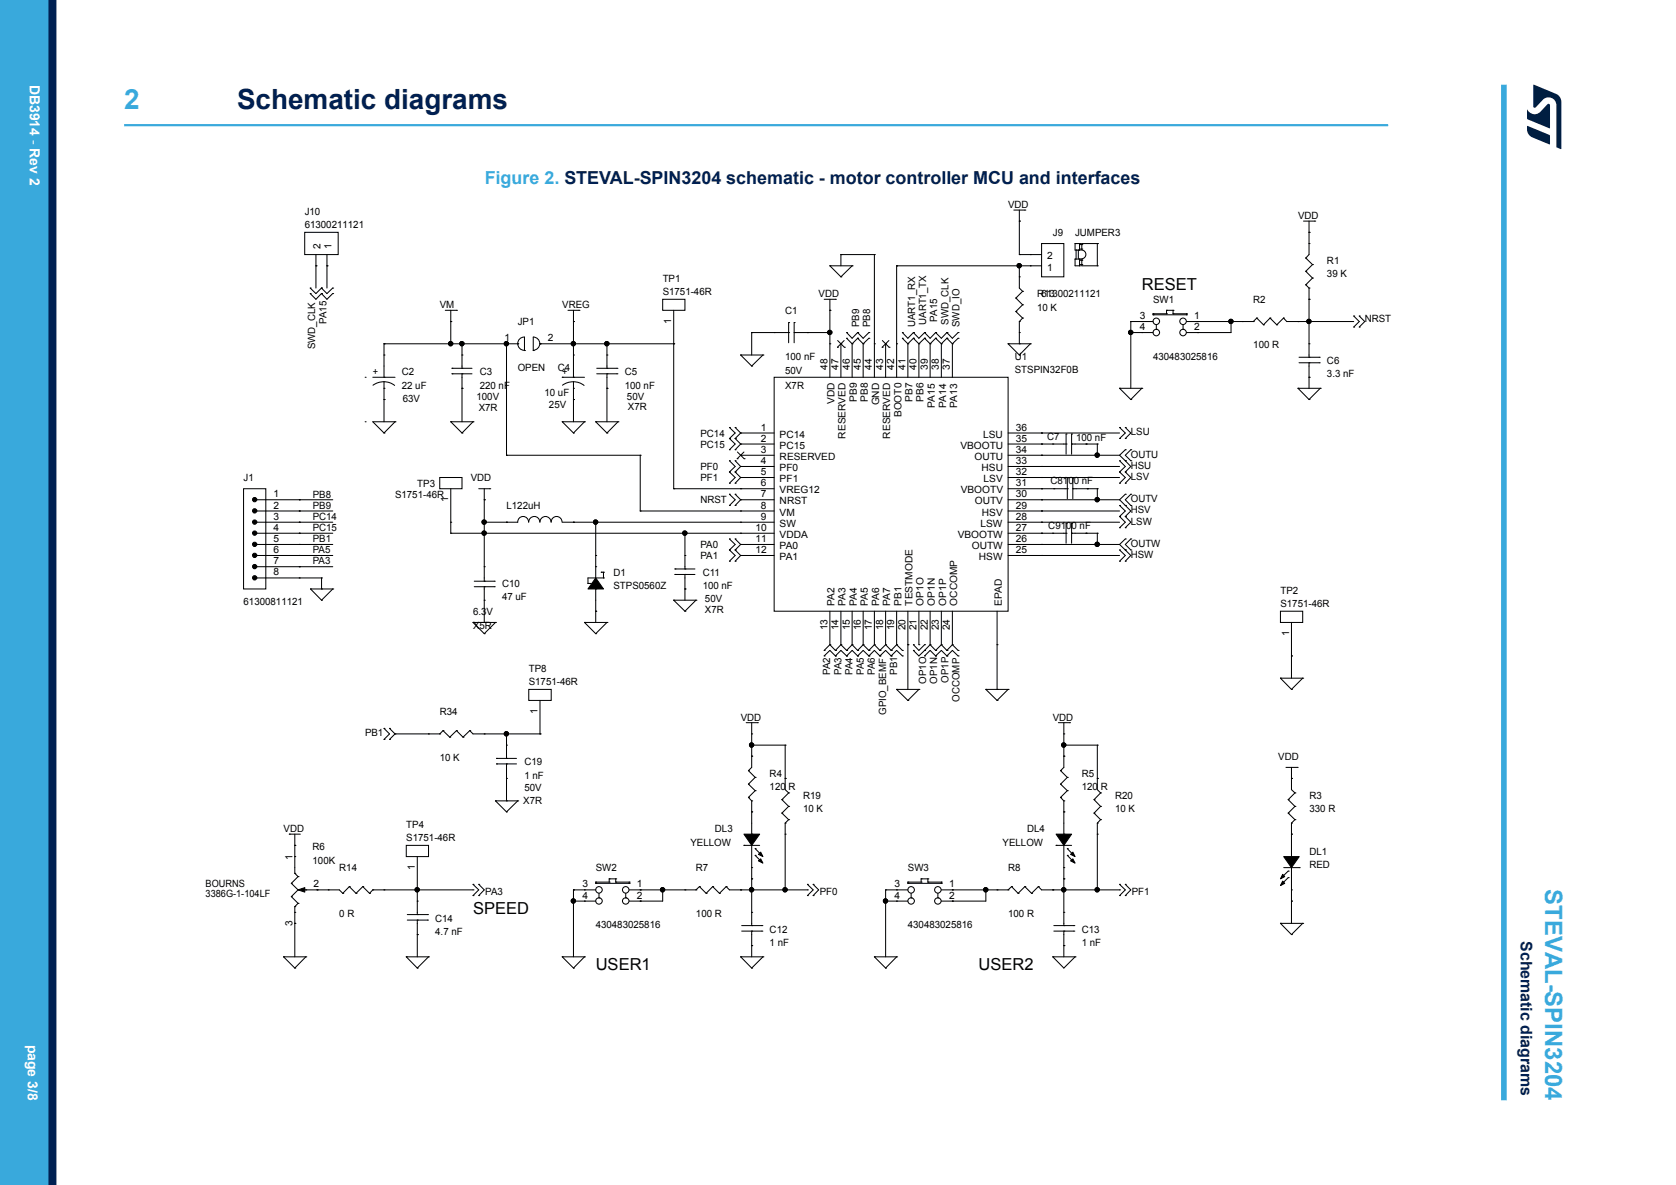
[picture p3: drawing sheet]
<svg xmlns="http://www.w3.org/2000/svg" width="297mm" height="210mm" viewBox="0 0 297 210" stroke-linecap="round" stroke-linejoin="round" font-family="sans-serif">
<defs><g id="words">
<text font-size="4.9" fill="#39a9dc" x="22" y="19.4">2</text>
<text font-size="4.9" fill="#002052" x="42" y="19.4">Schematic diagrams</text>
<text font-size="4.2" fill="#39a9dc" x="273.8" y="157.6" transform="rotate(90 273.8 157.6)">STEVAL-SPIN3204</text>
<text font-size="3.2" fill="#39a9dc" x="85.9" y="32.6">Figure 2. STEVAL-SPIN3204 schematic - motor controller MCU and interfaces</text>
<g font-size="2.9">
<text x="202.3" y="51.4">RESET</text>
<text x="83.8" y="162">SPEED</text>
<text x="105.6" y="171.9">USER1</text>
<text x="173.4" y="171.9">USER2</text>
</g>
<text font-size="2.8" fill="#002052" x="269.5" y="166.8" transform="rotate(90 269.5 166.8)">Schematic diagrams</text>
<g font-size="2.5" fill="#fff">
<text x="5.3" y="15" transform="rotate(90 5.3 15)">DB3914 - Rev 2</text>
<text x="5" y="185.1" transform="rotate(90 5 185.1)">page 3/8</text>
</g>
<g font-size="1.8">
<text x="54" y="38.1">J10</text>
<text x="54" y="40.4">61300211121</text>
<text x="178.6" y="36.9">VDD</text>
<text x="186.6" y="41.8">J9</text>
<text x="190.5" y="41.8">JUMPER3</text>
<text x="230" y="38.9">VDD</text>
<text x="56.8" y="44.1" transform="rotate(-90 56.8 44.1)">2</text>
<text x="58.8" y="44.1" transform="rotate(-90 58.8 44.1)">1</text>
<text x="185.6" y="47.9">1</text>
<text x="185.6" y="45.9">2</text>
<text x="235.2" y="46.7">R1</text>
<text x="117.4" y="49.9">TP1</text>
<text x="117.4" y="52.3">S1751-46R</text>
<text x="145.1" y="52.7">VDD</text>
<text x="183.8" y="52.7">R13</text>
<text x="184.6" y="52.7">61300211121</text>
<text x="204.3" y="53.7">SW1</text>
<text x="222.1" y="53.7">R2</text>
<text x="235.2" y="49.1">39 K</text>
<text x="57.8" y="57.4" transform="rotate(-90 57.8 57.4)">PA15</text>
<text x="77.9" y="54.7">VM</text>
<text x="91.7" y="57.6">JP1</text>
<text x="99.6" y="54.7">VREG</text>
<text x="119" y="57.4" transform="rotate(-90 119 57.4)">1</text>
<text x="139.1" y="55.6">C1</text>
<text x="152.3" y="58" transform="rotate(-90 152.3 58)">PB9</text>
<text x="154.2" y="58" transform="rotate(-90 154.2 58)">PB8</text>
<text x="162.1" y="58" transform="rotate(-90 162.1 58)">UART1_RX</text>
<text x="164.1" y="57.6" transform="rotate(-90 164.1 57.6)">UART1_TX</text>
<text x="166.1" y="57" transform="rotate(-90 166.1 57)">PA15</text>
<text x="168.1" y="57.6" transform="rotate(-90 168.1 57.6)">SWD_CLK</text>
<text x="170" y="58" transform="rotate(-90 170 58)">SWD_IO</text>
<text x="183.8" y="55.1">10 K</text>
<text x="202" y="58.5">4</text>
<text x="202" y="56.5">3</text>
<text x="211.6" y="56.5">1</text>
<text x="211.6" y="58.5">2</text>
<text x="241.8" y="57">NRST</text>
<text x="55.8" y="61.9" transform="rotate(-90 55.8 61.9)">SWD_CLK</text>
<text x="89.4" y="60.5">1</text>
<text x="91.7" y="65.7">OPEN</text>
<text x="97.1" y="60.5">2</text>
<text x="98.8" y="65.7">C4</text>
<text x="139.1" y="63.7">100 nF</text>
<text x="146.6" y="65.5" transform="rotate(-90 146.6 65.5)">48</text>
<text x="148.6" y="65.5" transform="rotate(-90 148.6 65.5)">47</text>
<text x="150.6" y="65.5" transform="rotate(-90 150.6 65.5)">46</text>
<text x="152.5" y="65.5" transform="rotate(-90 152.5 65.5)">45</text>
<text x="154.5" y="65.5" transform="rotate(-90 154.5 65.5)">44</text>
<text x="156.5" y="65.5" transform="rotate(-90 156.5 65.5)">43</text>
<text x="158.5" y="65.5" transform="rotate(-90 158.5 65.5)">42</text>
<text x="160.4" y="65.5" transform="rotate(-90 160.4 65.5)">41</text>
<text x="162.4" y="65.5" transform="rotate(-90 162.4 65.5)">40</text>
<text x="164.4" y="65.5" transform="rotate(-90 164.4 65.5)">39</text>
<text x="166.4" y="65.5" transform="rotate(-90 166.4 65.5)">38</text>
<text x="168.3" y="65.5" transform="rotate(-90 168.3 65.5)">37</text>
<text x="179.8" y="63.7">U1</text>
<text x="204.3" y="63.7">430483025816</text>
<text x="222.1" y="61.8">100 R</text>
<text x="235.2" y="64.5">C6</text>
<text x="66.1" y="66.5">+</text>
<text x="71.2" y="66.5">C2</text>
<text x="71.2" y="68.9">22 uF</text>
<text x="71.4" y="71.2">63V</text>
<text x="84.4" y="70.8">100V</text>
<text x="85" y="66.5">C3</text>
<text x="85" y="68.9">220 nF</text>
<text x="96.5" y="70.3">10 uF</text>
<text x="99.6" y="66.5">+</text>
<text x="110.7" y="66.5">C5</text>
<text x="110.7" y="68.9">100 nF</text>
<text x="111.1" y="70.8">50V</text>
<text x="139.1" y="66.3">50V</text>
<text x="139.1" y="68.9">X7R</text>
<text x="147.9" y="71.6" transform="rotate(-90 147.9 71.6)">VDD</text>
<text x="151.8" y="71.2" transform="rotate(-90 151.8 71.2)">PB9</text>
<text x="153.8" y="71.2" transform="rotate(-90 153.8 71.2)">PB8</text>
<text x="155.8" y="71.9" transform="rotate(-90 155.8 71.9)">GND</text>
<text x="161.7" y="71.2" transform="rotate(-90 161.7 71.2)">PB7</text>
<text x="163.7" y="71.2" transform="rotate(-90 163.7 71.2)">PB6</text>
<text x="179.8" y="66.1">STSPIN32F0B</text>
<text x="235.2" y="66.9">3.3 nF</text>
<text x="84.8" y="72.8">X7R</text>
<text x="97.3" y="72.2">25V</text>
<text x="111.3" y="72.6">X7R</text>
<text x="124.1" y="77.4">PC14</text>
<text x="134.8" y="76.3">1</text>
<text x="138.2" y="77.6">PC14</text>
<text x="149.8" y="77.7" transform="rotate(-90 149.8 77.7)">RESERVED</text>
<text x="157.8" y="77.7" transform="rotate(-90 157.8 77.7)">RESERVED</text>
<text x="159.7" y="73.9" transform="rotate(-90 159.7 73.9)">BOOT0</text>
<text x="165.7" y="72.2" transform="rotate(-90 165.7 72.2)">PA15</text>
<text x="167.6" y="72.2" transform="rotate(-90 167.6 72.2)">PA14</text>
<text x="169.6" y="72.2" transform="rotate(-90 169.6 72.2)">PA13</text>
<text x="174.2" y="77.6">LSU</text>
<text x="180" y="76.3">36</text>
<text x="185.6" y="78">C7</text>
<text x="200.4" y="77.2">LSU</text>
<text x="124.1" y="83.3">PF0</text>
<text x="124.1" y="79.3">PC15</text>
<text x="134.8" y="80.2">3</text>
<text x="134.8" y="78.3">2</text>
<text x="134.8" y="82.2">4</text>
<text x="138.2" y="81.5">RESERVED</text>
<text x="138.2" y="83.5">PF0</text>
<text x="138.2" y="79.5">PC15</text>
<text x="170.2" y="79.5">VBOOTU</text>
<text x="172.7" y="81.5">OUTU</text>
<text x="173.9" y="83.5">HSU</text>
<text x="180" y="80.2">34</text>
<text x="180" y="82.2">33</text>
<text x="180" y="78.3">35</text>
<text x="190.7" y="78.1">100 nF</text>
<text x="200.4" y="83.1">HSU</text>
<text x="200.4" y="81.1">OUTU</text>
<text x="43.2" y="85.3">J1</text>
<text x="48.5" y="88.1">1</text>
<text x="55.4" y="88.2">PB8</text>
<text x="70" y="88.2">S1751-46R</text>
<text x="73.9" y="86.2">TP3</text>
<text x="79.4" y="89" transform="rotate(-90 79.4 89)">1</text>
<text x="83.4" y="85.3">VDD</text>
<text x="124.1" y="89.2">NRST</text>
<text x="124.1" y="85.3">PF1</text>
<text x="134.8" y="88.1">7</text>
<text x="134.8" y="86.2">6</text>
<text x="134.8" y="84.2">5</text>
<text x="138.2" y="87.4">VREG12</text>
<text x="138.2" y="89.4">NRST</text>
<text x="138.2" y="85.5">PF1</text>
<text x="170.3" y="87.4">VBOOTV</text>
<text x="172.7" y="89.4">OUTV</text>
<text x="174.3" y="85.5">LSV</text>
<text x="180" y="88.1">30</text>
<text x="180" y="86.2">31</text>
<text x="180" y="84.2">32</text>
<text x="186.2" y="85.9">C8100 nF</text>
<text x="200.4" y="85.1">LSV</text>
<text x="200.4" y="89">OUTV</text>
<text x="48.5" y="92.1">3</text>
<text x="48.5" y="90.1">2</text>
<text x="48.5" y="94.1">4</text>
<text x="55.4" y="90.2">PB9</text>
<text x="55.4" y="92.1">PC14</text>
<text x="55.4" y="94.1">PC15</text>
<text x="89.8" y="90.2">L122uH</text>
<text x="133.9" y="94.1">10</text>
<text x="134.8" y="92.1">9</text>
<text x="134.8" y="90.1">8</text>
<text x="138.2" y="95.3">VDDA</text>
<text x="138.2" y="93.4">SW</text>
<text x="138.2" y="91.4">VM</text>
<text x="169.7" y="95.3">VBOOTW</text>
<text x="173.8" y="93.4">LSW</text>
<text x="174" y="91.4">HSV</text>
<text x="180" y="92.1">28</text>
<text x="180" y="90.1">29</text>
<text x="180" y="94.1">27</text>
<text x="185.8" y="93.8">C9100 nF</text>
<text x="200.4" y="91">HSV</text>
<text x="200.4" y="93">LSW</text>
<text x="48.5" y="100">7</text>
<text x="48.5" y="98">6</text>
<text x="48.5" y="102">8</text>
<text x="48.5" y="96.1">5</text>
<text x="55.4" y="96.1">PB1</text>
<text x="55.4" y="98">PA5</text>
<text x="55.4" y="100">PA3</text>
<text x="124.1" y="99.1">PA1</text>
<text x="124.1" y="97.1">PA0</text>
<text x="133.9" y="98">12</text>
<text x="133.9" y="96.1">11</text>
<text x="138.2" y="97.3">PA0</text>
<text x="138.2" y="99.3">PA1</text>
<text x="172.2" y="97.3">OUTW</text>
<text x="173.5" y="99.3">HSW</text>
<text x="180" y="98">25</text>
<text x="180" y="96.1">26</text>
<text x="200.4" y="96.9">OUTW</text>
<text x="200.4" y="98.9">HSW</text>
<text x="43.2" y="107.2">61300811121</text>
<text x="89" y="104">C10</text>
<text x="89" y="106.4">47 uF</text>
<text x="108.7" y="102.1">D1</text>
<text x="108.7" y="104.4">STPS0560Z</text>
<text x="124.5" y="102.1">C11</text>
<text x="124.5" y="104.4">100 nF</text>
<text x="124.9" y="106.6">50V</text>
<text x="147.9" y="107.3" transform="rotate(-90 147.9 107.3)">PA2</text>
<text x="149.8" y="107.3" transform="rotate(-90 149.8 107.3)">PA3</text>
<text x="151.8" y="107.3" transform="rotate(-90 151.8 107.3)">PA4</text>
<text x="153.8" y="107.3" transform="rotate(-90 153.8 107.3)">PA5</text>
<text x="155.8" y="107.3" transform="rotate(-90 155.8 107.3)">PA6</text>
<text x="157.8" y="107.3" transform="rotate(-90 157.8 107.3)">PA7</text>
<text x="159.7" y="107.3" transform="rotate(-90 159.7 107.3)">PB1</text>
<text x="161.7" y="107.3" transform="rotate(-90 161.7 107.3)">TESTMODE</text>
<text x="163.7" y="107.3" transform="rotate(-90 163.7 107.3)">OP1O</text>
<text x="165.7" y="107.3" transform="rotate(-90 165.7 107.3)">OP1N</text>
<text x="167.6" y="107.3" transform="rotate(-90 167.6 107.3)">OP1P</text>
<text x="169.6" y="107.3" transform="rotate(-90 169.6 107.3)">OCCOMP</text>
<text x="177.5" y="107.3" transform="rotate(-90 177.5 107.3)">EPAD</text>
<text x="226.9" y="105.2">TP2</text>
<text x="226.9" y="107.6">S1751-46R</text>
<text x="83.8" y="109">6.3V</text>
<text x="83.8" y="111.5">X5R</text>
<text x="124.9" y="108.6">X7R</text>
<text x="146.6" y="111.7" transform="rotate(-90 146.6 111.7)">13</text>
<text x="148.6" y="111.7" transform="rotate(-90 148.6 111.7)">14</text>
<text x="150.6" y="111.7" transform="rotate(-90 150.6 111.7)">15</text>
<text x="152.5" y="111.7" transform="rotate(-90 152.5 111.7)">16</text>
<text x="154.5" y="111.7" transform="rotate(-90 154.5 111.7)">17</text>
<text x="156.5" y="111.7" transform="rotate(-90 156.5 111.7)">18</text>
<text x="158.5" y="111.7" transform="rotate(-90 158.5 111.7)">19</text>
<text x="160.4" y="111.7" transform="rotate(-90 160.4 111.7)">20</text>
<text x="162.4" y="111.7" transform="rotate(-90 162.4 111.7)">21</text>
<text x="164.4" y="111.7" transform="rotate(-90 164.4 111.7)">22</text>
<text x="166.4" y="111.7" transform="rotate(-90 166.4 111.7)">23</text>
<text x="168.3" y="111.7" transform="rotate(-90 168.3 111.7)">24</text>
<text x="228.4" y="112.7" transform="rotate(-90 228.4 112.7)">1</text>
<text x="93.7" y="119.1">TP8</text>
<text x="147.1" y="119.6" transform="rotate(-90 147.1 119.6)">PA2</text>
<text x="149.1" y="119.6" transform="rotate(-90 149.1 119.6)">PA3</text>
<text x="151.1" y="119.6" transform="rotate(-90 151.1 119.6)">PA4</text>
<text x="153.1" y="119.6" transform="rotate(-90 153.1 119.6)">PA5</text>
<text x="155" y="119.6" transform="rotate(-90 155 119.6)">PA6</text>
<text x="159" y="119.6" transform="rotate(-90 159 119.6)">PB1</text>
<text x="93.7" y="121.4">S1751-46R</text>
<text x="164.1" y="121.2" transform="rotate(-90 164.1 121.2)">OP1O</text>
<text x="166.1" y="121.2" transform="rotate(-90 166.1 121.2)">OP1N</text>
<text x="168.1" y="121" transform="rotate(-90 168.1 121)">OP1P</text>
<text x="170" y="124.3" transform="rotate(-90 170 124.3)">OCCOMP</text>
<text x="64.7" y="130.5">PB1</text>
<text x="77.9" y="126.8">R34</text>
<text x="95.3" y="126.5" transform="rotate(-90 95.3 126.5)">1</text>
<text x="131.3" y="127.7">VDD</text>
<text x="157" y="126.7" transform="rotate(-90 157 126.7)">GPIO_BEMF</text>
<text x="186.6" y="127.7">VDD</text>
<text x="77.9" y="134.8">10 K</text>
<text x="92.9" y="135.6">C19</text>
<text x="136.4" y="137.6">R4</text>
<text x="191.7" y="137.6">R5</text>
<text x="226.5" y="134.7">VDD</text>
<text x="92.7" y="142.5">X7R</text>
<text x="92.9" y="138">1 nF</text>
<text x="92.9" y="140.2">50V</text>
<text x="136.4" y="140">120 R</text>
<text x="142.3" y="141.6">R19</text>
<text x="142.3" y="144">10 K</text>
<text x="191.7" y="140">120 R</text>
<text x="197.6" y="141.6">R20</text>
<text x="197.6" y="144">10 K</text>
<text x="232" y="141.6">R3</text>
<text x="232" y="144">330 R</text>
<text x="50.3" y="147.5">VDD</text>
<text x="72" y="146.7">TP4</text>
<text x="72" y="149.1">S1751-46R</text>
<text x="122.4" y="149.8">YELLOW</text>
<text x="126.7" y="147.5">DL3</text>
<text x="177.7" y="149.8">YELLOW</text>
<text x="182" y="147.5">DL4</text>
<text x="51.8" y="152.4" transform="rotate(-90 51.8 152.4)">1</text>
<text x="55.4" y="150.6">R6</text>
<text x="55.4" y="153">100K</text>
<text x="60.1" y="154.4">R14</text>
<text x="73.5" y="154.2" transform="rotate(-90 73.5 154.2)">1</text>
<text x="105.6" y="154.4">SW2</text>
<text x="123.3" y="154.4">R7</text>
<text x="160.9" y="154.4">SW3</text>
<text x="178.6" y="154.4">R8</text>
<text x="232" y="151.4">DL1</text>
<text x="232" y="153.8">RED</text>
<text x="36.4" y="157.1">BOURNS</text>
<text x="36.4" y="158.9">3386G-1-104LF</text>
<text x="55.6" y="157.3">2</text>
<text x="86" y="158.6">PA3</text>
<text x="103.2" y="159.3">4</text>
<text x="103.2" y="157.3">3</text>
<text x="112.9" y="159.3">2</text>
<text x="112.9" y="157.3">1</text>
<text x="145.3" y="158.6">PF0</text>
<text x="158.5" y="157.3">3</text>
<text x="158.5" y="159.3">4</text>
<text x="168.2" y="157.3">1</text>
<text x="168.2" y="159.3">2</text>
<text x="200.6" y="158.6">PF1</text>
<text x="51.8" y="164.1" transform="rotate(-90 51.8 164.1)">3</text>
<text x="60.1" y="162.5">0 R</text>
<text x="77.1" y="163.3">C14</text>
<text x="77.1" y="165.7">4.7 nF</text>
<text x="105.6" y="164.5">430483025816</text>
<text x="123.3" y="162.5">100 R</text>
<text x="136.4" y="165.3">C12</text>
<text x="136.4" y="167.6">1 nF</text>
<text x="160.9" y="164.5">430483025816</text>
<text x="178.6" y="162.5">100 R</text>
<text x="191.7" y="165.3">C13</text>
<text x="191.7" y="167.6">1 nF</text>
</g>
</g></defs>
<path d="M22 22.2h224" fill="none" stroke="#39a9dc" stroke-width=".4"/>
<g fill="none" stroke="#000" stroke-width=".18">
<path d="M179.7 37.2h1.9M180.6 39.2h.1M180.6 37.2v7.9M181.6 37.2h.1M231 39.2h2M232 39.2v5.9l-.6 .6M233 39.2h.1M54 41.2h5.9v3.9h-5.9zM55 52h.1M55 51h.1M55 52l1 1 1-1M55 51l1 1 1-1"/>
<path d="M56 47.1h.1M56 45.1v5.9M57 52h.1M57 51h.1M57 52l.9 1 1.1-1M57 51l.9 1 1.1-1M57.9 47.1h.1M57.9 45.1v5.9M59 52h.1M59 51h.1M78.9 55h2M79.9 57h.1"/>
<path d="M79.9 55v5.9M80.9 55h.1M100.6 55h2M101.6 57h.1M101.6 55v11.9M102.6 55h.1M117.4 53h4v2h-4zM119.4 55v31.6M133.2 58.9h6.6M133.2 58.9h.1M133.2 58.9v4M137.2 58.9h.1"/>
<path d="M139.8 57.2h.1M139.8 58.9h.1M139.8 57.2v3.5M140.7 58.9h.1M140.7 57.2h.1M140.7 57.2v3.5M140.7 58.9h6.4M143.1 58.9h.1M146 53h2M147.1 55h.1M147.1 47.1h.1M147.1 58.9h.1"/>
<path d="M147.1 53v13.9M147.1 47.1h3.9M147.1 47.1l1.9 2M148 53h.1M149 45.1h5.9M149 49.1h.1M149 45.1h.1M149 45.1v2M150 59.9h.1M150 58.9h.1M150 59.9l1 1M150 58.9l1 1 1-1"/>
<path d="M151 47.1h.1M151 47.1l-2 2M152 59.9l1 1M152 58.9l1 1 1-1M152 59.9l-1 1M152 59.9h.1M152 58.9h.1M154 59.9l-1 1M154 59.9h.1M154 58.9h.1M154.9 45.1h.1M154.9 45.1v21.8"/>
<path d="M158.9 47.1h25.7M158.9 47.1h.1M158.9 47.1v19.8M159.9 59.9h.1M159.9 58.9h.1M159.9 59.9l1 1M159.9 58.9l1 1 1-1M161.9 59.9h.1M161.9 58.9h.1M161.9 59.9l.9 1M161.9 58.9l.9 1 1-1M161.9 59.9l-1 1"/>
<path d="M163.8 59.9h.1M163.8 58.9h.1M163.8 59.9l1 1M163.8 58.9l1 1 1-1M163.8 59.9l-1 1M165.8 59.9l1 1M165.8 58.9l1 1 1-1M165.8 59.9l-1 1M165.8 59.9h.1M165.8 58.9h.1M167.8 58.9l1 1 1-1M167.8 59.9l1 1"/>
<path d="M167.8 59.9l-1 1M167.8 59.9h.1M167.8 58.9h.1M169.8 59.9l-1 1M169.8 59.9h.1M169.8 58.9h.1M180 52.8h.1M180 55.2h.1M180 52.8l1.2 1.2M180 55.2l1.2 1.2M180.6 57h.1M180.6 49.1h.1"/>
<path d="M180.6 58.9h.1M180.6 45.1h.1M180.6 47.1h.1M180.6 47.1v3.9l.6 .6M180.6 57v3.9M180.6 45.1h4M181.2 51.6h.1M181.2 54h.1M181.2 56.4h.1M181.2 51.6l-1.2 1.2M181.2 54l-1.2 1.2M181.2 56.4l-.6 .6"/>
<path d="M182.6 47.1h.1M182.6 45.1h.1M184.6 43.2h3.9v5.9h-3.9zM190.5 45.9h.1M190.5 43.2h.1M190.5 45.9v1.2h.8M190.5 43.2v1.1h.8M190.5 45.9h.8M190.5 43.2h.8M190.7 44.3h.1M190.7 44.3v1.6M191.1 44.3h.1"/>
<path d="M191.1 44.3v1.6M191.3 45.9h.1M191.3 43.2h.1M191.3 44.3h.1M191.3 47.1h.1M191.3 43.2v1.1M191.3 45.9v1.2M191.3 46.9h.4M191.3 43.3h.4M191.3 46.1h.4M191.3 44.1h.4M191.7 45.9h.1"/>
<path d="M191.7 43.2v1.1a.78 .78 0 0 1 .7 .8 .78 .78 0 0 1-.7 .8M191.7 43.2h.1M191.7 46.9h.1M191.7 43.3h.1M191.7 46.1h.1M191.7 44.1h.1M191.7 45.9v1.2h2.8M191.7 43.2h2.8M194.5 47.1h.1M194.5 43.2h.1M194.5 43.2v3.9M200.4 57h3.9"/>
<path d="M200.4 58.9h3.9M200.4 57h.1M200.4 58.9h.1M200.4 57v11.8M202.3 57h.1M202.3 58.9h.1M204.3 55.8h6M204.3 55.8h.1M204.3 55.6h.1M204.3 55.6v.2M204.3 55.6h2.4M204.9 58.4h.1"/>
<path d="M204.9 57.6v.8M206.7 55.6h.1M206.7 55h.1M206.7 55h1.2M206.7 55v.6M207.9 55h.1M207.9 55.6h.1M207.9 55.6h2.4M207.9 55v.6M209.6 58.4h.1M209.6 57.6v.8M210.3 55.6h.1"/>
<path d="M210.3 55.8h.1M210.3 55.6v.2M210.3 57h11.8M212.2 57h.1M212.2 58.9h.1M218.1 57h.1M218.1 57v1.9h-7.8M220.1 57h.1M222.1 57h.1M222.7 56.4h.1M222.7 56.4l-.6 .6M222.7 56.4l1.2 1.2"/>
<path d="M223.9 57.6h.1M225.1 56.4h.1M225.1 56.4l-1.2 1.2M225.1 56.4l1.2 1.2M226.3 57.6h.1M227.4 56.4l.6 .6h11.9M227.4 56.4h.1M227.4 56.4l-1.1 1.2M230 57h.1M231.4 45.7h.1M231.4 48.1h.1M231.4 50.5h.1"/>
<path d="M231.4 45.7l1.2 1.2M231.4 48.1l1.2 1.2M231.4 50.5l.6 .5M232 41.2h.1M232 51h.1M232 43.2h.1M232 53h.1M232 57h.1M232 51v12.3M232.6 46.9h.1M232.6 49.3h.1M232.6 46.9l-1.2 1.2"/>
<path d="M232.6 49.3l-1.2 1.2M239.9 56l1 1-1 1M239.9 56h.1M239.9 58h.1M240.9 56h.1M240.9 58h.1M240.9 56l.9 1-.9 1M64.7 74.7h.1M64.7 66.9h.1M66.1 66.9h3.9M68.1 76.7h.1M68.1 68.8h.1"/>
<path d="M68.1 66.9h.1M68.1 67.7l-.9 .1-1.1 .5M68.1 62.9h.1M68.1 70.8h.1M68.1 60.9h.1M68.1 60.9v6M68.1 67.7v7M68.1 67.7l1.1 .2 .7 .4M68.1 60.9h23.6M70 74.7h-3.9l2 2M70 74.7h.1M70 74.7l-1.9 2"/>
<path d="M79.9 74.7l2 2M79.9 74.7h.1M79.9 60.9h.1M79.9 74.7h3.9M80.1 66.2h3.5M80.1 65.3h3.5M80.1 66.2h.1M80.1 65.3h.1M81.9 76.7h.1M81.9 65.3h.1M81.9 66.2h.1M81.9 62.9h.1"/>
<path d="M81.9 68.8h.1M81.9 60.9h.1M81.9 60.9v4.4M81.9 66.2v8.5M83.8 74.7h.1M83.8 74.7l-1.9 2M89.8 60.9h.1M89.8 60.9v19.8M91.7 60.9h.1M92.9 62.1a1.18 1.18 0 0 1-1.2-1.2 1.18 1.18 0 0 1 1.2-1.2v2.4M92.9 62.1h.1M94.5 62.1a1.18 1.18 0 0 0 1.2-1.2 1.18 1.18 0 0 0-1.2-1.2v2.4"/>
<path d="M94.5 62.1h.1M95.7 60.9h23.7M95.7 60.9h.1M99.6 74.7l2 2M99.6 74.7h.1M99.6 66.9h.1M99.6 74.7h4M99.6 66.9h4M101.6 67.7l1.2 .2 .7 .4M101.6 76.7h.1M101.6 68.8h.1M101.6 66.9h.1"/>
<path d="M101.6 67.7l-.8 .1-1.1 .5M101.6 62.9h.1M101.6 70.8h.1M101.6 60.9h.1M101.6 67.7v7M103.6 74.7h.1M103.6 74.7l-2 2M105.6 74.7l2 2M105.6 74.7h.1M105.6 74.7h3.9M105.7 66.2h3.6M105.7 65.3h3.6"/>
<path d="M107.6 76.7h.1M107.6 65.3h.1M107.6 66.2h.1M107.6 62.9h.1M107.6 68.8h.1M107.6 60.9h.1M107.6 60.9v4.4M107.6 66.2v8.5M109.3 66.2h.1M109.3 65.3h.1M109.5 74.7h.1M109.5 74.7l-1.9 2"/>
<path d="M119.4 60.9h.1M129.3 75.8l1 .9-1 1M129.3 77.7l1 1-1 1M129.3 77.7h.1M129.3 75.8h.1M129.3 79.7h.1M130.3 75.8h.1M130.3 77.7h.1M130.3 79.7h.1M130.3 75.8l1 .9M130.3 77.7l1 1M131.3 62.9l1.9 2"/>
<path d="M131.3 78.7h5.9M131.3 76.7h5.9M131.3 62.9h.1M131.3 76.7h.1M131.3 78.7h.1M131.3 62.9h3.9M131.3 76.7l-1 1M131.3 78.7l-1 1M133.2 64.9h.1M135.2 62.9h.1M135.2 62.9l-2 2M137.2 66.9h41.4v41.4h-41.4z"/>
<path d="M147.1 60.9h.1M148.4 61.5h.1M148.4 60.3l1.2 1.2M149 60.9h.1M149 60.9v6M149.6 60.3l-1.2 1.2M149.6 61.5h.1M151 60.9h.1M151 60.9v6M153 60.9h.1M153 60.9v6M154.9 60.9h.1"/>
<path d="M156.3 61.5h.1M156.4 60.3l1.2 1.2M156.9 60.9h.1M156.9 60.9v6M157.5 60.3l-1.2 1.2M157.6 61.5h.1M158.9 60.9h.1M160.9 60.9h.1M160.9 60.9v6M162.8 60.9h.1M162.8 60.9v6M164.8 60.9h.1"/>
<path d="M164.8 60.9v6M166.8 60.9h.1M166.8 60.9v6M168.8 60.9h.1M168.8 60.9v6M178.6 60.9l2 2M178.6 60.9h.1M178.6 60.9h4M178.6 78.7h10.3M178.6 76.7h19.8M180.6 62.9h.1M180.6 60.9h.1"/>
<path d="M182.6 60.9h.1M182.6 60.9l-2 2M184.6 76.7h.1M184.6 78.7h.1M186.6 78.7h.1M188.9 78.7h.1M188.9 76.9h.1M188.9 76.9v3.6M189.9 76.9h.1M189.9 78.7h.1M189.9 76.9v3.6M189.9 78.7h4.6"/>
<path d="M192.5 78.7h.1M194.5 78.7h.1M194.5 78.7v2M198.4 68.8h.1M198.4 77.7h.1M198.4 75.8h.1M198.4 68.8h3.9M198.4 75.8l1 .9-1 1M198.4 68.8l2 2M199.4 79.7l-1 1M199.4 77.7h.1M199.4 75.8h.1"/>
<path d="M199.4 79.7h.1M199.4 75.8l1 .9-1 1M200.4 79.7l-1 1 1 1M200.4 70.8h.1M200.4 79.7h.1M202.3 68.8h.1M202.3 68.8l-1.9 2M230 68.8h.1M230 68.8h4M230 68.8l2 2M230.2 64.3h3.6M230.2 63.3h3.6"/>
<path d="M232 70.8h.1M232 63.3h.1M232 64.3h.1M232 60.9h.1M232 66.9h.1M232 64.3v4.5M233.8 64.3h.1M233.8 63.3h.1M234 68.8h.1M234 68.8l-2 2M43.2 86.6h3.9v17.8h-3.9zM45.3 88.6h13.7"/>
<path d="M45.3 90.6h13.7M45.3 92.5h13.7M45.3 94.5h13.7M45.3 96.5h13.7M45.3 98.4h13.7M45.3 88.6h.1M45.3 90.6h.1M45.3 92.5h.1M45.3 94.5h.1M45.3 96.5h.1M45.3 98.4h.1M53 88.6h.1"/>
<path d="M53 90.6h.1M53 92.5h.1M53 94.5h.1M53 96.5h.1M53 98.4h.1M77.9 84.6h4v2h-4zM79.9 92.5h.1M79.9 94.5h.1M79.9 86.6v7.9M79.9 94.5h57.3M84.8 86.6h2M85.8 88.6h.1"/>
<path d="M85.8 92.5h.1M85.8 94.5h.1M85.8 86.6v16.4M86.8 86.6h.1M89.8 80.7h23.7M89.8 92.5h.1M89.8 80.7h.1M93.7 92.5a.96 .96 0 0 0-1-1 .96 .96 0 0 0-1 1h-5.9M95.7 92.5a.98 .98 0 0 0-1-1 .98 .98 0 0 0-1 1M97.6 92.5a.98 .98 0 0 0-1-1 .98 .98 0 0 0-.9 1M99.6 92.5a.96 .96 0 0 0-1-1 .96 .96 0 0 0-.9 1M99.6 92.5h37.6"/>
<path d="M101.6 92.5h.1M105.6 98.4h.1M105.6 92.5h.1M105.6 92.5v9.9M113.5 90.6h.1M113.5 80.7h.1M113.5 80.7v9.9M113.5 90.6h23.7M119.4 86.6h.1M119.4 86.6h17.8M121.4 98.4h.1M121.4 94.5h.1"/>
<path d="M121.4 94.5v6.3M129.3 81.7l1 1-1 .9M129.3 83.6l1 1-1 1M129.3 95.5l1 1-1 1M129.3 97.5l1 .9-1 1.1M129.3 87.6l1 1-1 1M129.3 83.6h.1M129.3 81.7h.1M129.3 85.6h.1M129.3 97.5h.1M129.3 95.5h.1M129.3 99.5h.1"/>
<path d="M129.3 89.6h.1M129.3 87.6h.1M130.3 81.7h.1M130.3 83.6h.1M130.3 85.6h.1M130.3 95.5h.1M130.3 97.5h.1M130.3 99.5h.1M130.3 87.6h.1M130.3 89.6h.1M130.3 81.7l1 1M130.3 83.6l1 1"/>
<path d="M130.3 95.5l1 1M130.3 97.5l1 .9M130.3 87.6l1 1M130.6 81.3h.1M130.7 80.1l1.2 1.2M131.3 88.6h5.9M131.3 96.5h5.9M131.3 98.4h5.9M131.3 80.7h5.9M131.3 82.7h5.9M131.3 84.6h5.9M131.3 80.7h.1"/>
<path d="M131.3 82.7h.1M131.3 84.6h.1M131.3 86.6h.1M131.3 88.6h.1M131.3 90.6h.1M131.3 92.5h.1M131.3 94.5h.1M131.3 96.5h.1M131.3 98.4h.1M131.3 82.7l-1 .9M131.3 84.6l-1 1M131.3 96.5l-1 1"/>
<path d="M131.3 98.4l-1 1.1M131.3 88.6l-1 1M131.8 80.1l-1.2 1.2M131.9 81.3h.1M178.6 86.6h10.5M178.6 88.6h19.8M178.6 90.6h19.8M178.6 92.5h19.8M178.6 94.5h10.3M178.6 96.5h19.8M178.6 98.4h19.8M178.6 80.7h19.8"/>
<path d="M178.6 82.7h19.8M178.6 84.6h19.8M184.6 98.4h.1M184.6 96.5h.1M184.6 94.5h.1M184.6 92.5h.1M184.6 90.6h.1M184.6 86.6h.1M184.6 84.6h.1M184.6 88.6h.1M184.6 80.7h.1M184.6 82.7h.1"/>
<path d="M186.6 94.5h.1M186.7 86.6h.1M188.9 94.5h.1M188.9 92.7h.1M188.9 92.7v3.6M189.1 86.6h.1M189.1 84.8h.1M189.1 84.8v3.6M189.9 92.7h.1M189.9 94.5h.1M189.9 92.7v3.6M189.9 94.5h4.6"/>
<path d="M190.1 86.6h4.4M190.1 84.8h.1M190.1 86.6h.1M190.1 84.8v3.6M192.5 94.5h.1M192.7 86.6h.1M194.5 80.7h.1M194.5 94.5h.1M194.5 96.5h.1M194.5 86.6h.1M194.5 88.6h.1M194.5 86.6v2"/>
<path d="M194.5 94.5v2M198.4 83.6h.1M198.4 81.7h.1M198.4 85.6h.1M198.4 91.5h.1M198.4 89.6h.1M198.4 93.5h.1M198.4 99.5h.1M198.4 97.5h.1M198.4 88.6l2 2-1 .9M198.4 80.7l1 1M198.4 96.5l1 1"/>
<path d="M198.4 83.6l1 1-1 1M198.4 81.7l1 1-1 .9M198.4 89.6l1 1-1 .9M198.4 91.5l1 1-1 1M198.4 97.5l1 .9-1 1.1M199.4 87.6l-1 1M199.4 95.5l-1 1M199.4 83.6h.1M199.4 81.7h.1M199.4 85.6h.1M199.4 91.5h.1M199.4 89.6h.1"/>
<path d="M199.4 93.5h.1M199.4 99.5h.1M199.4 97.5h.1M199.4 87.6h.1M199.4 95.5h.1M199.4 81.7l1 1-1 .9M199.4 83.6l1 1-1 1M199.4 91.5l1 1-1 1M199.4 97.5l1 .9-1 1.1M200.4 87.6l-1 1 1 1M200.4 95.5l-1 1 1 1M200.4 81.7h.1"/>
<path d="M200.4 87.6h.1M200.4 89.6h.1M200.4 95.5h.1M200.4 97.5h.1M45.3 100.4h13.7M45.3 102.4h11.7M45.3 100.4h.1M45.3 102.4h.1M53 100.4h.1M53 102.4h.1M55 104.4h.1M55 104.4h4"/>
<path d="M55 104.4l2 2M57 106.4h.1M57 102.4h.1M57 104.4h.1M57 102.4v2M59 104.4h.1M59 104.4l-2 2M83.8 110.3l2 2M83.8 110.3h.1M83.8 110.3h4M84 103h3.6M84 104h3.6"/>
<path d="M85.8 112.3h.1M85.8 104h.1M85.8 103h.1M85.8 106.4h.1M85.8 100.4h.1M85.8 110.3h.1M85.8 104v6.3M87.6 103h.1M87.6 104h.1M87.8 110.3h.1M87.8 110.3l-2 2M103.6 110.3l2 2"/>
<path d="M103.6 110.3h.1M103.6 110.3h4M104.2 103.4h.1M104.2 103.4h.4M104.6 103.4h.1M105.6 102.4l1.3 2h-2.7zM105.6 112.3h.1M105.6 104.4h.1M105.6 100.4h.1M105.6 108.3h.1M105.6 104.4v5.9M106.5 101.4h.1"/>
<path d="M106.5 101.4h.4M106.9 102.4h-2.7v1M106.9 102.4h.1M106.9 101.4h.1M106.9 101.4v1M107.6 110.3h.1M107.6 110.3l-2 2M119.4 106.4h.1M119.4 106.4h3.9M119.4 106.4l2 1.9M119.6 101.8h3.5M119.6 100.8h3.5"/>
<path d="M119.6 101.8h.1M119.6 100.8h.1M121.4 108.3h.1M121.4 100.8h.1M121.4 101.8h.1M121.4 104.4h.1M121.4 101.8v4.6M123.3 106.4h.1M123.3 106.4l-1.9 1.9M146 115.3h.1M146 116.2h.1M146 116.2l1.1-.9 .9 .9"/>
<path d="M147.1 114.3h.1M147.1 108.3v6M147.1 114.3l-1.1 1M147.1 114.3l.9 1M148 115.3h.1M148 116.2h.1M148 116.2l1-.9 1 .9M149 114.3h.1M149 114.3l-1 1M149 114.3l1 1M149 108.3v6M150 115.3h.1"/>
<path d="M150 116.2h.1M150 116.2l1-.9 1 .9M151 114.3h.1M151 114.3l-1 1M151 114.3l1 1M151 108.3v6M152 116.2l1-.9 1 .9M152 115.3h.1M152 116.2h.1M153 114.3h.1M153 114.3l-1 1M153 114.3l1 1"/>
<path d="M153 108.3v6M154 116.2l.9-.9 1 .9M154 115.3h.1M154 116.2h.1M154.9 114.3h.1M154.9 114.3l-.9 1M154.9 114.3l1 1M154.9 108.3v6M155.9 115.3h.1M155.9 116.2h.1M155.9 116.2l1-.9 1 .9M156.9 114.3h.1"/>
<path d="M156.9 114.3l-1 1M156.9 114.3l1 1M156.9 108.3v6M157.9 115.3h.1M157.9 116.2h.1M157.9 116.2l1-.9 1 .9M158.9 114.3h.1M158.9 114.3l-1 1M158.9 114.3l1 1M158.9 108.3v6M159.9 115.3h.1M159.9 116.2h.1"/>
<path d="M160.9 114.3h.1M160.9 108.3v13.9M161.9 115.3h.1M161.9 114.3h.1M161.9 115.3l.9 .9 1-.9M161.9 114.3l.9 1 1-1M162.8 114.3h.1M162.8 108.3v6M163.8 115.3h.1M163.8 116.2h.1M163.8 114.3h.1M163.8 116.2l1-.9 1 .9"/>
<path d="M164.8 114.3h.1M164.8 114.3l-1 1M164.8 114.3l1 1M164.8 108.3v6M165.8 116.2l1-.9 1 .9M165.8 115.3h.1M165.8 116.2h.1M166.8 114.3h.1M166.8 114.3l-1 1M166.8 114.3l1 1M166.8 108.3v6M167.8 116.2l1-.9 1 .9"/>
<path d="M167.8 115.3h.1M167.8 116.2h.1M168.8 114.3h.1M168.8 114.3l-1 1M168.8 114.3l1 1M168.8 108.3v6M169.8 115.3h.1M169.8 116.2h.1M176.7 114.3h.1M176.7 108.3v13.9M226.9 108.3h3.9v2h-3.9zM228.9 116.2h.1"/>
<path d="M228.9 110.3v9.9M68.1 131h.1M68.1 129.1h.1M68.1 129.1l.9 1-.9 .9M69 129.1h.1M69 131h.1M69 129.1l1 1M70 130.1h.1M70 130.1l-1 .9M70 130.1h7.9M75.9 130.1h.1M77.9 130.1h.1"/>
<path d="M78.5 129.5l1.2 1.1M78.5 129.5h.1M78.5 129.5l-.6 .6M79.7 130.6h.1M80.9 129.5l1.2 1.1M80.9 129.5h.1M80.9 129.5l-1.2 1.1M82.1 130.6h.1M83.2 129.5h.1M83.2 129.5l-1.1 1.1M83.2 129.5l.6 .6h11.9M85.8 130.1h.1"/>
<path d="M88 135.4h3.5M88 134.4h3.5M88 135.4h.1M88 134.4h.1M89.8 134.4h.1M89.8 135.4h.1M89.8 132h.1M89.8 137.9h.1M89.8 130.1h.1M89.8 130.1v4.3M89.8 135.4v6.5M93.7 122.2h4v1.9h-4z"/>
<path d="M95.7 130.1h.1M95.7 124.1v6M132.2 128.1h2M132.6 136.6h.1M132.6 139h.1M132.6 136.6l1.2 1.2M132.6 139l1.2 1.1M133.2 130.1h.1M133.2 134h.1M133.2 132h.1M133.2 128.1v7.9l-.6 .6M133.2 132h5.9"/>
<path d="M133.8 137.8h.1M133.8 137.8l-1.2 1.2M134.2 128.1h.1M139.1 137.9h.1M139.1 132h.1M139.1 132v7.9l.7 .6M158.9 122.2l2 1.9M158.9 122.2h.1M158.9 122.2h3.9M160.9 124.1h.1M162.8 122.2h.1M162.8 122.2l-1.9 1.9"/>
<path d="M174.7 122.2l2 1.9M174.7 122.2h.1M174.7 122.2h3.9M176.7 124.1h.1M176.7 122.2h.1M178.6 122.2h.1M178.6 122.2l-1.9 1.9M187.5 128.1h2M187.9 136.6h.1M187.9 139h.1M187.9 136.6l1.2 1.2M187.9 139l1.2 1.1"/>
<path d="M188.5 130.1h.1M188.5 134h.1M188.5 132h.1M188.5 128.1v7.9l-.6 .6M188.5 132h6M189.1 137.8h.1M189.1 137.8l-1.2 1.2M189.5 128.1h.1M194.5 137.9h.1M194.5 132h.1M194.5 132v7.9l.5 .6M226.9 120.2l2 2"/>
<path d="M226.9 120.2h.1M226.9 120.2h3.9M227.9 136h2M228.9 137.9h.1M228.9 122.2h.1M228.9 136v3.9l.6 .6M229.9 136h.1M230.8 120.2h.1M230.8 120.2l-1.9 2M51.3 147.8h1.9M51.3 147.8h.1M51.6 156.5h.1"/>
<path d="M51.6 158.9h.1M51.6 156.5l1.2 1.2M51.6 158.9l1.2 1.2M52.2 149.8h.1M52.2 154.8h.1M52.2 151.8h.1M52.2 147.8v7M52.2 154.8l.6 .5M52.8 157.7l1.2-.4v.8zM52.8 155.3h.1M52.8 157.7h.1M52.8 155.3l-1.2 1.2"/>
<path d="M52.8 157.7l-1.2 1.2M53.8 157.7h6.3l.6 .6M54.2 157.7h.1M56.2 157.7h.1M58.2 157.7h.1M60.7 158.3h.1M61.9 157.1l-1.2 1.2M61.9 157.1h.1M61.9 157.1l1.2 1.2M63.1 158.3h.1M64.3 157.1h.1M64.3 157.1l1.2 1.2"/>
<path d="M64.3 157.1l-1.2 1.2M65.5 158.3h.1M66.1 157.7h.1M66.1 157.7h17.7M66.1 157.7l-.6 .6M68.1 157.7h.1M72 149.8h3.9v2h-3.9zM73.9 157.7h.1M73.9 159.7h.1M73.9 151.8v10.3M83.8 156.7l1 1-1 1M83.8 156.7h.1"/>
<path d="M83.8 158.7h.1M83.8 157.7h.1M84.8 156.7h.1M84.8 158.7h.1M84.8 156.7l1 1-1 1M87.8 141.9l2 2M87.8 141.9h.1M87.8 141.9h3.9M89.8 143.9h.1M89.8 141.9h.1M91.7 141.9h.1M91.7 141.9l-1.9 2"/>
<path d="M101.6 157.7h4M101.6 159.7h4M101.6 157.7h.1M101.6 159.7h.1M101.6 157.7v11.9M103.6 157.7h.1M103.6 159.7h.1M105.6 156.5h5.9M105.6 156.5h.1M105.6 156.3h.1M105.6 156.3h2.4M105.6 156.3v.2"/>
<path d="M106.1 159.1h.1M106.1 158.3v.8M108 156.3h.1M108 155.7h.1M108 155.7h1.1M108 155.7v.6M109.1 155.7h.1M109.1 156.3h.1M109.1 156.3h2.4M109.1 155.7v.6M110.9 159.1h.1M110.9 158.3v.8"/>
<path d="M111.5 156.3h.1M111.5 156.5h.1M111.5 157.7h11.8M111.5 156.3v.2M113.5 157.7h.1M113.5 159.7h.1M117.4 157.7h.1M117.4 157.7v2h-5.9M121.4 157.7h.1M123.3 157.7h.1M123.9 157.1h.1M123.9 157.1l-.6 .6"/>
<path d="M123.9 157.1l1.2 1.2M125.1 158.3h.1M126.3 157.1h.1M126.3 157.1l-1.2 1.2M126.3 157.1l1.2 1.2M127.5 158.3h.1M128.7 157.1h.1M128.7 157.1l-1.2 1.2M128.7 157.1l.6 .6h13.8M131.3 157.7h.1M131.8 149.8h.1M131.8 147.8h2.8l-1.4 2z"/>
<path d="M131.8 149.8h2.8M132.6 141.3h.1M132.6 141.3l.6 .6M133.2 141.9h.1M133.2 143.9h.1M133.2 147.8h.1M133.2 153.8h.1M133.2 155.7h.1M133.2 157.7h.1M133.2 141.9v5.9M133.2 149.8v14.2M133.8 140.1h.1"/>
<path d="M133.8 150.4h.1M133.8 151.6h.1M133.8 140.1l-1.2 1.2M133.8 150.4l1.2 1.2M133.8 151.6l1.2 1.2M134.4 152.6l.4-.4 .4 .8zM134.8 151l.4 .8-.8-.4zM138.6 141.7h.1M138.6 144.1h.1M138.6 141.7l1.2 1.2M138.6 144.1l1.2 1.2M139.1 145.9h.1"/>
<path d="M139.1 147.8h.1M139.1 157.7h.1M139.1 145.9v11.8M139.8 140.5h.1M139.8 142.9h.1M139.8 145.3h.1M139.8 145.3l-.7 .6M139.8 140.5l-1.2 1.2M139.8 142.9l-1.2 1.2M143.1 156.7l1 1-1 1M143.1 156.7h.1M143.1 158.7h.1"/>
<path d="M143.1 157.7h.1M144.1 156.7h.1M144.1 158.7h.1M144.1 156.7l1 1-1 1M156.9 157.7h.1M156.9 159.7h.1M156.9 157.7v11.9M156.9 157.7h4M156.9 159.7h4M158.9 157.7h.1M158.9 159.7h.1M160.9 156.5h.1"/>
<path d="M160.9 156.3h.1M160.9 156.3v.2M160.9 156.3h2.3M160.9 156.5h5.9M161.5 159.1h.1M161.5 158.3v.8M163.2 156.3h.1M163.2 155.7h.1M163.2 155.7v.6M163.2 155.7h1.2M164.4 155.7h.1M164.4 156.3h.1"/>
<path d="M164.4 156.3h2.4M164.4 155.7v.6M166.2 159.1h.1M166.2 158.3v.8M166.8 156.3h.1M166.8 156.5h.1M166.8 157.7h11.8M166.8 156.3v.2M168.8 157.7h.1M168.8 159.7h.1M174.7 157.7h.1M174.7 157.7v2h-7.9"/>
<path d="M176.7 157.7h.1M178.6 157.7h.1M179.3 157.1h.1M179.3 157.1l-.7 .6M179.3 157.1l1.1 1.2M180.4 158.3h.1M181.6 157.1h.1M181.6 157.1l-1.2 1.2M181.6 157.1l1.2 1.2M182.8 158.3h.1M184 157.1l.6 .6h13.8M184 157.1h.1"/>
<path d="M184 157.1l-1.2 1.2M186.6 157.7h.1M187.1 147.8h2.8l-1.4 2zM187.1 149.8h2.8M187.1 149.8h.1M187.9 141.3h.1M187.9 141.3l.6 .6M188.5 141.9h.1M188.5 143.9h.1M188.5 147.8h.1M188.5 153.8h.1M188.5 155.7h.1"/>
<path d="M188.5 157.7h.1M188.5 141.9v5.9M188.5 149.8v14.2M189.1 150.4l1.2 1.2M189.1 151.6l1.2 1.2M189.1 140.1h.1M189.1 150.4h.1M189.1 151.6h.1M189.1 140.1l-1.2 1.2M189.7 152.6l.4-.4 .4 .8zM190.1 151l.4 .8-.8-.4zM193.9 141.7h.1"/>
<path d="M193.9 144.1h.1M193.9 141.7l1.1 1.2M193.9 144.1l1.1 1.2M194.5 145.9h.1M194.5 147.8h.1M194.5 157.7h.1M194.5 145.9v11.8M195 140.5h.1M195 142.9h.1M195 145.3h.1M195 140.5l-1.1 1.2M195 142.9l-1.1 1.2"/>
<path d="M195 145.3l-.5 .6M198.4 156.7h.1M198.4 158.7h.1M198.4 157.7h.1M198.4 156.7l1 1-1 1M199.4 156.7h.1M199.4 158.7h.1M199.4 156.7l1 1-1 1M227.3 156.1l.4 .4-.8 .4zM227.3 154.9l.4 .4-.8 .4zM227.5 151.8h2.7l-1.3 2zM227.5 153.8h2.7"/>
<path d="M228.3 154.4l-1.2 1.1M228.3 155.5l-1.2 1.2M228.3 154.4h.1M228.3 155.5h.1M228.3 141.7h.1M228.3 144.1h.1M228.3 141.7l1.2 1.2M228.3 144.1l1.2 1.2M228.9 151.8h.1M228.9 157.7h.1M228.9 147.8h.1M228.9 159.7h.1"/>
<path d="M228.9 145.9h.1M228.9 145.9v5.9M228.9 153.8v9.8M229.5 140.5h.1M229.5 142.9h.1M229.5 145.3h.1M229.5 140.5l-1.2 1.2M229.5 142.9l-1.2 1.2M229.5 145.3l-.6 .6M230.2 153.8h.1M50.3 169.6h.1M50.3 169.6h3.9"/>
<path d="M50.3 169.6l1.9 2M52.2 171.6h.1M52.2 160.7h.1M52.2 161.7h.1M52.2 163.6h.1M52.2 160.7v8.9M52.8 160.1h.1M52.8 160.1l-.6 .6M54.2 169.6h.1M54.2 169.6l-2 2M72 169.6l1.9 2M72 169.6h.1"/>
<path d="M72 169.6h3.9M72.2 163.1h3.6M72.2 162.1h3.6M73.9 171.6h.1M73.9 162.1h.1M73.9 163.1h.1M73.9 165.6h.1M73.9 163.1v6.5M75.8 163.1h.1M75.8 162.1h.1M75.9 169.6h.1M75.9 169.6l-2 2"/>
<path d="M99.6 169.6l2 2M99.6 169.6h.1M99.6 169.6h4M101.6 171.6h.1M103.6 169.6h.1M103.6 169.6l-2 2M131.3 169.6l1.9 2M131.3 169.6h.1M131.3 169.6h3.9M131.4 165h3.6M131.4 164h3.6M133.2 171.6h.1"/>
<path d="M133.2 164h.1M133.2 165h.1M133.2 161.7h.1M133.2 167.6h.1M133.2 165v4.6M135 165h.1M135 164h.1M135.2 169.6h.1M135.2 169.6l-2 2M154.9 169.6h.1M154.9 169.6h4M154.9 169.6l2 2"/>
<path d="M156.9 171.6h.1M158.9 169.6h.1M158.9 169.6l-2 2M186.6 169.6h.1M186.6 169.6h3.9M186.7 165h3.6M186.7 164h3.6M188.5 164h.1M188.5 165h.1M188.5 161.7h.1M188.5 167.6h.1M188.5 165v4.6"/>
<path d="M190.3 165h.1M190.3 164h.1M190.5 169.6h.1M190.5 169.6l-2 2-1.9-2M226.9 163.6l2 2M226.9 163.6h.1M226.9 163.6h3.9M228.9 165.6h.1M230.8 163.6h.1M230.8 163.6l-1.9 2"/>
<circle cx="147" cy="58.9" r=".39"/>
<circle cx="180.6" cy="47.1" r=".39"/>
<circle cx="200.4" cy="58.9" r=".39"/>
<circle cx="204.9" cy="58.9" r=".58"/>
<circle cx="204.9" cy="56.9" r=".58"/>
<circle cx="209.6" cy="58.9" r=".58"/>
<circle cx="209.6" cy="56.9" r=".58"/>
<circle cx="218.1" cy="57" r=".39"/>
<circle cx="231.9" cy="57" r=".39"/>
<circle cx="79.9" cy="60.9" r=".39"/>
<circle cx="81.8" cy="60.9" r=".39"/>
<circle cx="89.7" cy="60.9" r=".39"/>
<circle cx="101.6" cy="60.9" r=".39"/>
<circle cx="107.5" cy="60.9" r=".39"/>
<circle cx="45.1" cy="98.4" r=".39"/>
<circle cx="45.1" cy="92.5" r=".39"/>
<circle cx="45.1" cy="90.5" r=".39"/>
<circle cx="45.1" cy="94.5" r=".39"/>
<circle cx="45.1" cy="96.5" r=".39"/>
<circle cx="45.1" cy="88.5" r=".39"/>
<circle cx="85.8" cy="94.5" r=".39"/>
<circle cx="85.8" cy="92.5" r=".39"/>
<circle cx="105.5" cy="92.5" r=".39"/>
<circle cx="121.4" cy="94.5" r=".39"/>
<circle cx="194.4" cy="88.5" r=".39"/>
<circle cx="194.4" cy="96.5" r=".39"/>
<circle cx="194.4" cy="80.7" r=".39"/>
<circle cx="45.1" cy="102.4" r=".39"/>
<circle cx="45.1" cy="100.4" r=".39"/>
<circle cx="89.7" cy="130" r=".39"/>
<circle cx="133.2" cy="132" r=".39"/>
<circle cx="188.5" cy="132" r=".39"/>
<circle cx="73.9" cy="157.7" r=".39"/>
<circle cx="101.6" cy="159.7" r=".39"/>
<circle cx="106.1" cy="157.7" r=".58"/>
<circle cx="106.2" cy="159.7" r=".57"/>
<circle cx="110.9" cy="157.7" r=".58"/>
<circle cx="110.9" cy="159.7" r=".57"/>
<circle cx="117.4" cy="157.7" r=".39"/>
<circle cx="133.2" cy="157.7" r=".39"/>
<circle cx="139.1" cy="157.7" r=".39"/>
<circle cx="156.9" cy="159.7" r=".39"/>
<circle cx="161.5" cy="157.7" r=".58"/>
<circle cx="161.5" cy="159.7" r=".57"/>
<circle cx="166.2" cy="157.7" r=".58"/>
<circle cx="166.2" cy="159.7" r=".57"/>
<circle cx="174.7" cy="157.7" r=".39"/>
<circle cx="188.5" cy="157.7" r=".39"/>
<circle cx="194.4" cy="157.7" r=".39"/>
</g>
<g fill="#000">
<path d="M52.8 157.7l1.2-.4v.8z"/>
<path d="M105.6 102.4l1.3 2h-2.7z" fill-rule="evenodd"/>
<path d="M131.8 147.8h2.8l-1.4 2z" fill-rule="evenodd"/>
<path d="M134.4 152.6l.4-.4 .4 .8z" fill-rule="evenodd"/>
<path d="M134.8 151l.4 .8-.8-.4z" fill-rule="evenodd"/>
<path d="M187.1 147.8h2.8l-1.4 2z" fill-rule="evenodd"/>
<path d="M189.7 152.6l.4-.4 .4 .8z" fill-rule="evenodd"/>
<path d="M190.1 151l.4 .8-.8-.4z" fill-rule="evenodd"/>
<path d="M227.3 156.1l.4 .4-.8 .4z" fill-rule="evenodd"/>
<path d="M227.3 154.9l.4 .4-.8 .4z" fill-rule="evenodd"/>
<path d="M227.5 151.8h2.7l-1.3 2z" fill-rule="evenodd"/>
<circle cx="147" cy="58.9" r=".39"/>
<circle cx="180.6" cy="47.1" r=".39"/>
<circle cx="200.4" cy="58.9" r=".39"/>
<circle cx="218.1" cy="57" r=".39"/>
<circle cx="231.9" cy="57" r=".39"/>
<circle cx="79.9" cy="60.9" r=".39"/>
<circle cx="81.8" cy="60.9" r=".39"/>
<circle cx="89.7" cy="60.9" r=".39"/>
<circle cx="101.6" cy="60.9" r=".39"/>
<circle cx="107.5" cy="60.9" r=".39"/>
<circle cx="45.1" cy="98.4" r=".39"/>
<circle cx="45.1" cy="92.5" r=".39"/>
<circle cx="45.1" cy="90.5" r=".39"/>
<circle cx="45.1" cy="94.5" r=".39"/>
<circle cx="45.1" cy="96.5" r=".39"/>
<circle cx="45.1" cy="88.5" r=".39"/>
<circle cx="85.8" cy="94.5" r=".39"/>
<circle cx="85.8" cy="92.5" r=".39"/>
<circle cx="105.5" cy="92.5" r=".39"/>
<circle cx="121.4" cy="94.5" r=".39"/>
<circle cx="194.4" cy="88.5" r=".39"/>
<circle cx="194.4" cy="96.5" r=".39"/>
<circle cx="194.4" cy="80.7" r=".39"/>
<circle cx="45.1" cy="102.4" r=".39"/>
<circle cx="45.1" cy="100.4" r=".39"/>
<circle cx="89.7" cy="130" r=".39"/>
<circle cx="133.2" cy="132" r=".39"/>
<circle cx="188.5" cy="132" r=".39"/>
<circle cx="73.9" cy="157.7" r=".39"/>
<circle cx="101.6" cy="159.7" r=".39"/>
<circle cx="117.4" cy="157.7" r=".39"/>
<circle cx="133.2" cy="157.7" r=".39"/>
<circle cx="139.1" cy="157.7" r=".39"/>
<circle cx="156.9" cy="159.7" r=".39"/>
<circle cx="174.7" cy="157.7" r=".39"/>
<circle cx="188.5" cy="157.7" r=".39"/>
<circle cx="194.4" cy="157.7" r=".39"/>
</g>
<path d="M266.5 15v180" fill="none" stroke="#39a9dc" stroke-width="1"/>
<g fill="#39a9dc">
<path d="M0 0h8.6v210h-8.6z" fill-rule="evenodd"/>
<path d="M0 0h7.5v210h-7.5z" fill-rule="evenodd"/>
</g>
<path d="M9.3 0v210" fill="none" stroke="#002052" stroke-width="1.4"/>
<g fill="#001e41">
<path d="M271.7 15l4.1 1.6a1.53 1.53 0 0 1 .9 1.4l-.1 8.4-.8-.3v-7.4a1.4 1.4 0 0 0-.8-1.3 1.4 1.4 0 0 0-1.5 .2l-1.3 1.4h-.4z"/>
<path d="M270.6 22.3l3.9 1.6 .2 .2v1.4l-.1 .1-3.1-1.3a1.54 1.54 0 0 1-.9-1.4z"/>
<path d="M270.6 19.4a1.48 1.48 0 0 0 2.4 .4l1.2-1.3 .2-.1 .2 .1 .1 4.2-4.1-1.6z"/>
</g>
<use href="#words"/>
</svg>
